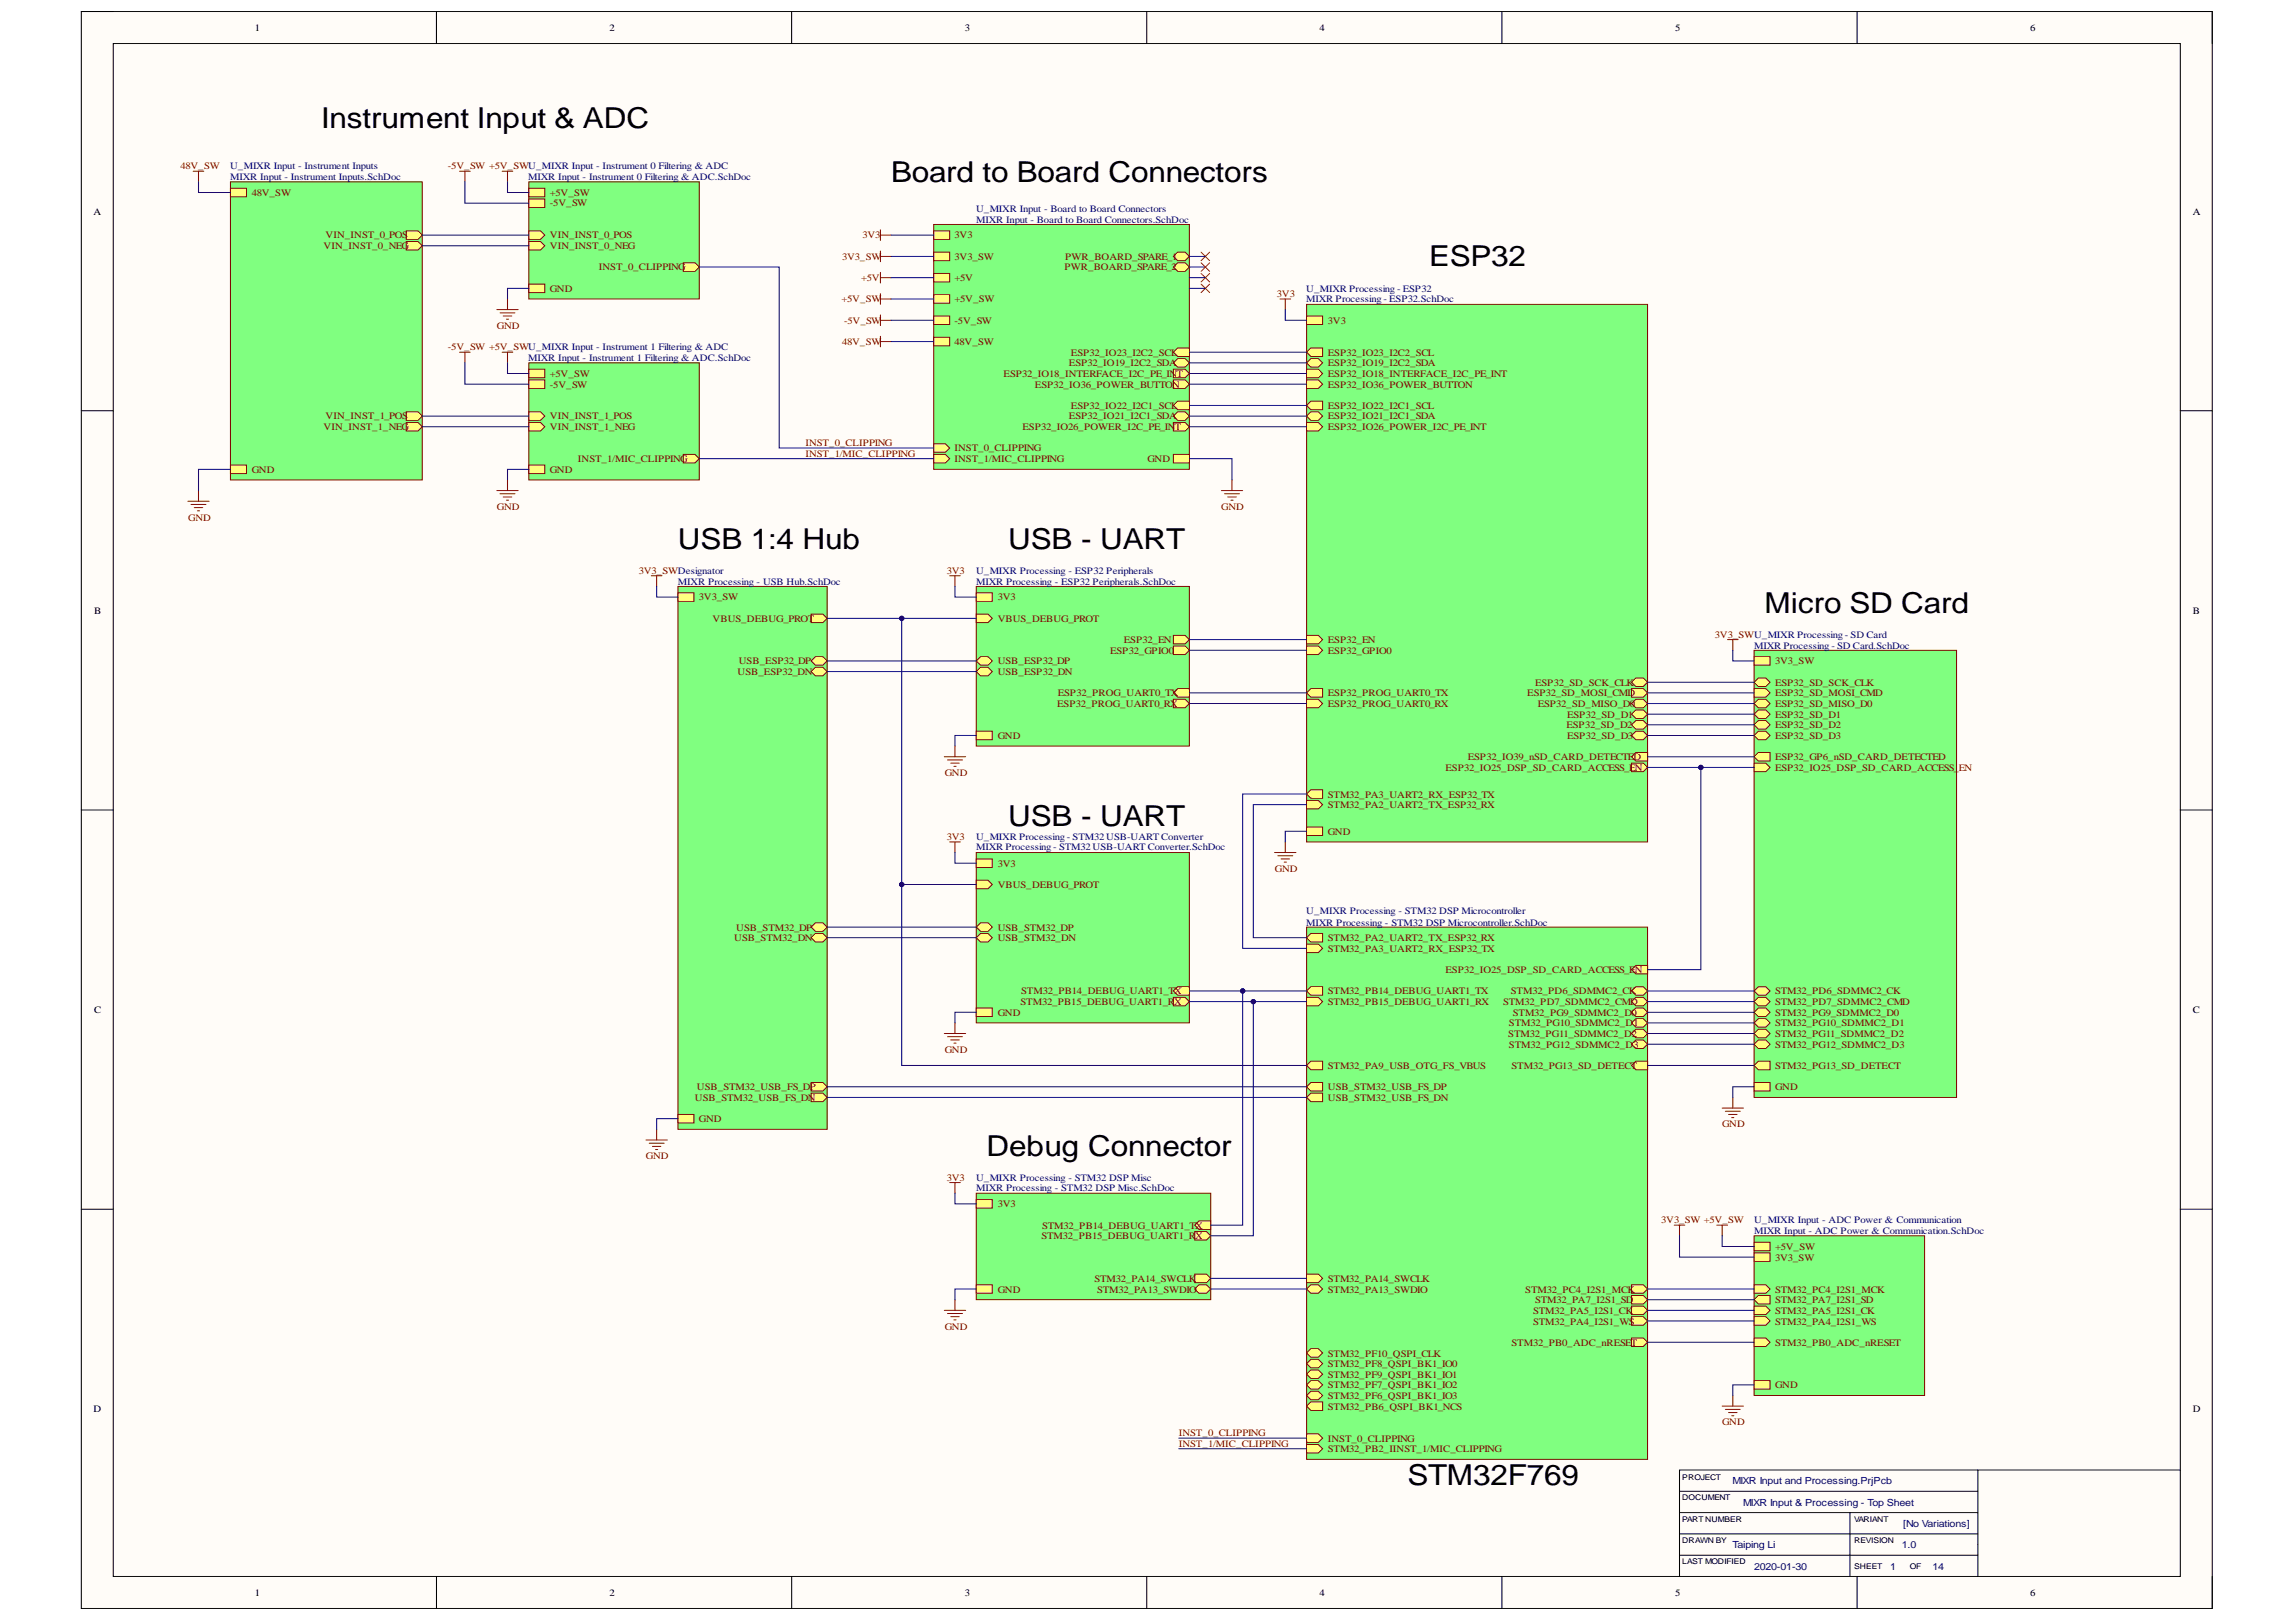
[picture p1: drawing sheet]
<svg xmlns="http://www.w3.org/2000/svg" width="297mm" height="210mm" viewBox="0 0 297 210" stroke-linecap="round" stroke-linejoin="round" font-family="sans-serif">
<defs><g id="words">
<g font-size="3.7">
<text x="41.5" y="16.6">Instrument Input &amp; ADC</text>
<text x="115.3" y="23.5">Board to Board Connectors</text>
<text x="184.9" y="34.5">ESP32</text>
<text x="87.7" y="71">USB 1:4 Hub</text>
<text x="130.4" y="71">USB - UART</text>
<text x="228.3" y="79.3">Micro SD Card</text>
<text x="130.4" y="106.8">USB - UART</text>
<text x="127.6" y="149.5">Debug Connector</text>
<text x="182.1" y="192.2">STM32F769</text>
</g>
<g font-size="1.3">
<text x="33" y="4.1">1</text>
<text x="78.8" y="4.1">2</text>
<text x="124.8" y="4.1">3</text>
<text x="170.7" y="4.1">4</text>
<text x="216.7" y="4.1">5</text>
<text x="262.6" y="4.1">6</text>
<text x="12.1" y="27.8">A</text>
<text x="283.7" y="27.8">A</text>
<text x="12.2" y="79.5">B</text>
<text x="283.7" y="79.5">B</text>
<text x="12.2" y="131.1">C</text>
<text x="283.7" y="131.1">C</text>
<text x="12.1" y="182.8">D</text>
<text x="283.7" y="182.8">D</text>
<text x="33" y="206.5">1</text>
<text x="78.8" y="206.5">2</text>
<text x="124.8" y="206.5">3</text>
<text x="170.7" y="206.5">4</text>
<text x="216.7" y="206.5">5</text>
<text x="262.6" y="206.5">6</text>
</g>
<g font-size="1.3" fill="#800000">
<text x="23.3" y="21.9">48V_SW</text>
<text x="57.9" y="21.9">-5V_SW +5V_SWU_MIXR Input - Instrument 0 Filtering &amp; ADC</text>
<text x="32.6" y="25.4">48V_SW</text>
<text x="71.1" y="26.7">-5V_SW</text>
<text x="71.1" y="25.4">+5V_SW</text>
<text x="41.9" y="32.3">VIN_INST_0_NEG</text>
<text x="42.1" y="30.8">VIN_INST_0_POS</text>
<text x="71.1" y="30.8">VIN_INST_0_POS</text>
<text x="71.1" y="32.3">VIN_INST_0_NEG</text>
<text x="77.5" y="35">INST_0_CLIPPING</text>
<text x="108.9" y="33.6">3V3_SW</text>
<text x="111.6" y="30.8">3V3</text>
<text x="123.5" y="30.8">3V3</text>
<text x="123.5" y="33.6">3V3_SW</text>
<text x="137.7" y="35">PWR_BOARD_SPARE_2</text>
<text x="137.8" y="33.6">PWR_BOARD_SPARE_1</text>
<text x="71.1" y="37.8">GND</text>
<text x="108.9" y="39.1">+5V_SW</text>
<text x="109.2" y="41.9">-5V_SW</text>
<text x="111.4" y="36.4">+5V</text>
<text x="123.5" y="36.4">+5V</text>
<text x="123.5" y="41.9">-5V_SW</text>
<text x="123.5" y="39.1">+5V_SW</text>
<text x="165.2" y="38.5">3V3</text>
<text x="171.8" y="41.9">3V3</text>
<text x="57.9" y="45.3">-5V_SW +5V_SWU_MIXR Input - Instrument 1 Filtering &amp; ADC</text>
<text x="64.3" y="42.6">GND</text>
<text x="108.9" y="44.6">48V_SW</text>
<text x="123.5" y="44.6">48V_SW</text>
<text x="138.3" y="47.4">ESP32_IO19_I2C2_SDA</text>
<text x="138.5" y="46.1">ESP32_IO23_I2C2_SCL</text>
<text x="171.8" y="47.4">ESP32_IO19_I2C2_SDA</text>
<text x="171.8" y="46.1">ESP32_IO23_I2C2_SCL</text>
<text x="71.1" y="50.2">-5V_SW</text>
<text x="71.1" y="48.8">+5V_SW</text>
<text x="129.8" y="48.8">ESP32_IO18_INTERFACE_I2C_PE_INT</text>
<text x="133.9" y="50.2">ESP32_IO36_POWER_BUTTON</text>
<text x="138.5" y="52.9">ESP32_IO22_I2C1_SCL</text>
<text x="171.8" y="50.2">ESP32_IO36_POWER_BUTTON</text>
<text x="171.8" y="52.9">ESP32_IO22_I2C1_SCL</text>
<text x="171.8" y="48.8">ESP32_IO18_INTERFACE_I2C_PE_INT</text>
<text x="41.9" y="55.7">VIN_INST_1_NEG</text>
<text x="42.1" y="54.3">VIN_INST_1_POS</text>
<text x="71.1" y="54.3">VIN_INST_1_POS</text>
<text x="71.1" y="55.7">VIN_INST_1_NEG</text>
<text x="74.8" y="59.8">INST_1/MIC_CLIPPING</text>
<text x="104.2" y="57.7">INST_0_CLIPPING</text>
<text x="104.2" y="59.1">INST_1/MIC_CLIPPING</text>
<text x="123.5" y="59.8">INST_1/MIC_CLIPPING</text>
<text x="123.5" y="58.4">INST_0_CLIPPING</text>
<text x="132.3" y="55.7">ESP32_IO26_POWER_I2C_PE_INT</text>
<text x="138.3" y="54.3">ESP32_IO21_I2C1_SDA</text>
<text x="148.4" y="59.8">GND</text>
<text x="171.8" y="54.3">ESP32_IO21_I2C1_SDA</text>
<text x="171.8" y="55.7">ESP32_IO26_POWER_I2C_PE_INT</text>
<text x="32.6" y="61.2">GND</text>
<text x="71.1" y="61.2">GND</text>
<text x="24.4" y="67.4">GND</text>
<text x="64.3" y="66">GND</text>
<text x="158" y="66">GND</text>
<text x="82.6" y="74.3">3V3_SWDesignator</text>
<text x="90.4" y="77.7">3V3_SW</text>
<text x="122.5" y="74.3">3V3</text>
<text x="129.1" y="77.7">3V3</text>
<text x="92.2" y="80.5">VBUS_DEBUG_PROT</text>
<text x="129.1" y="80.5">VBUS_DEBUG_PROT</text>
<text x="145.4" y="83.3">ESP32_EN</text>
<text x="171.8" y="83.3">ESP32_EN</text>
<text x="221.9" y="82.5">3V3_SWU_MIXR Processing - SD Card</text>
<text x="95.4" y="87.4">USB_ESP32_DN</text>
<text x="95.6" y="86">USB_ESP32_DP</text>
<text x="129.1" y="86">USB_ESP32_DP</text>
<text x="129.1" y="87.4">USB_ESP32_DN</text>
<text x="143.6" y="84.6">ESP32_GPIO0</text>
<text x="171.8" y="84.6">ESP32_GPIO0</text>
<text x="198.6" y="88.8">ESP32_SD_SCK_CLK</text>
<text x="229.6" y="88.8">ESP32_SD_SCK_CLK</text>
<text x="229.6" y="86">3V3_SW</text>
<text x="129.1" y="95.6">GND</text>
<text x="136.8" y="91.5">ESP32_PROG_UART0_RX</text>
<text x="136.9" y="90.1">ESP32_PROG_UART0_TX</text>
<text x="171.8" y="90.1">ESP32_PROG_UART0_TX</text>
<text x="171.8" y="91.5">ESP32_PROG_UART0_RX</text>
<text x="197.6" y="90.1">ESP32_SD_MOSI_CMD</text>
<text x="198.9" y="91.5">ESP32_SD_MISO_D0</text>
<text x="202.7" y="94.2">ESP32_SD_D2</text>
<text x="202.7" y="92.9">ESP32_SD_D1</text>
<text x="202.7" y="95.6">ESP32_SD_D3</text>
<text x="229.6" y="90.1">ESP32_SD_MOSI_CMD</text>
<text x="229.6" y="91.5">ESP32_SD_MISO_D0</text>
<text x="229.6" y="92.9">ESP32_SD_D1</text>
<text x="229.6" y="94.2">ESP32_SD_D2</text>
<text x="229.6" y="95.6">ESP32_SD_D3</text>
<text x="122.2" y="100.4">GND</text>
<text x="187" y="99.7">ESP32_IO25_DSP_SD_CARD_ACCESS_EN</text>
<text x="189.9" y="98.4">ESP32_IO39_nSD_CARD_DETECTED</text>
<text x="229.6" y="98.4">ESP32_GP6_nSD_CARD_DETECTED</text>
<text x="229.6" y="99.7">ESP32_IO25_DSP_SD_CARD_ACCESS_</text>
<text x="253.4" y="99.7">EN</text>
<text x="171.8" y="104.6">STM32_PA2_UART2_TX_ESP32_RX</text>
<text x="171.8" y="103.2">STM32_PA3_UART2_RX_ESP32_TX</text>
<text x="122.5" y="108.7">3V3</text>
<text x="129.1" y="112.2">3V3</text>
<text x="164.9" y="112.8">GND</text>
<text x="171.8" y="108">GND</text>
<text x="129.1" y="114.9">VBUS_DEBUG_PROT</text>
<text x="95" y="121.8">USB_STM32_DN</text>
<text x="95.2" y="120.5">USB_STM32_DP</text>
<text x="129.1" y="120.5">USB_STM32_DP</text>
<text x="129.1" y="121.8">USB_STM32_DN</text>
<text x="171.8" y="121.8">STM32_PA2_UART2_TX_ESP32_RX</text>
<text x="171.8" y="123.2">STM32_PA3_UART2_RX_ESP32_TX</text>
<text x="187" y="126">ESP32_IO25_DSP_SD_CARD_ACCESS_EN</text>
<text x="129.1" y="131.4">GND</text>
<text x="132" y="130.1">STM32_PB15_DEBUG_UART1_RX</text>
<text x="132.1" y="128.7">STM32_PB14_DEBUG_UART1_TX</text>
<text x="171.8" y="128.7">STM32_PB14_DEBUG_UART1_TX</text>
<text x="171.8" y="130.1">STM32_PB15_DEBUG_UART1_RX</text>
<text x="194.5" y="130.1">STM32_PD7_SDMMC2_CMD</text>
<text x="195.5" y="128.7">STM32_PD6_SDMMC2_CK</text>
<text x="195.7" y="131.4">STM32_PG9_SDMMC2_D0</text>
<text x="229.6" y="128.7">STM32_PD6_SDMMC2_CK</text>
<text x="229.6" y="130.1">STM32_PD7_SDMMC2_CMD</text>
<text x="229.6" y="131.4">STM32_PG9_SDMMC2_D0</text>
<text x="122.2" y="136.3">GND</text>
<text x="195.1" y="134.2">STM32_PG11_SDMMC2_D2</text>
<text x="195.2" y="135.6">STM32_PG12_SDMMC2_D3</text>
<text x="195.2" y="132.8">STM32_PG10_SDMMC2_D1</text>
<text x="229.6" y="134.2">STM32_PG11_SDMMC2_D2</text>
<text x="229.6" y="135.6">STM32_PG12_SDMMC2_D3</text>
<text x="229.6" y="132.8">STM32_PG10_SDMMC2_D1</text>
<text x="89.9" y="142.4">USB_STM32_USB_FS_DN</text>
<text x="90.2" y="141.1">USB_STM32_USB_FS_DP</text>
<text x="171.8" y="141.1">USB_STM32_USB_FS_DP</text>
<text x="171.8" y="142.4">USB_STM32_USB_FS_DN</text>
<text x="171.8" y="138.4">STM32_PA9_USB_OTG_FS_VBUS</text>
<text x="195.6" y="138.4">STM32_PG13_SD_DETECT</text>
<text x="229.6" y="138.4">STM32_PG13_SD_DETECT</text>
<text x="229.6" y="141.1">GND</text>
<text x="90.4" y="145.2">GND</text>
<text x="222.8" y="145.9">GND</text>
<text x="83.6" y="150">GND</text>
<text x="122.5" y="152.8">3V3</text>
<text x="129.1" y="156.2">3V3</text>
<text x="134.7" y="160.4">STM32_PB15_DEBUG_UART1_RX</text>
<text x="134.8" y="159">STM32_PB14_DEBUG_UART1_TX</text>
<text x="214.9" y="158.3">3V3_SW +5V_SW</text>
<text x="229.6" y="161.8">+5V_SW</text>
<text x="129.1" y="167.3">GND</text>
<text x="141.6" y="165.9">STM32_PA14_SWCLK</text>
<text x="141.9" y="167.3">STM32_PA13_SWDIO</text>
<text x="171.8" y="165.9">STM32_PA14_SWCLK</text>
<text x="171.8" y="167.3">STM32_PA13_SWDIO</text>
<text x="197.3" y="167.3">STM32_PC4_I2S1_MCK</text>
<text x="229.6" y="167.3">STM32_PC4_I2S1_MCK</text>
<text x="229.6" y="163.1">3V3_SW</text>
<text x="122.2" y="172.1">GND</text>
<text x="198.3" y="170">STM32_PA5_I2S1_CK</text>
<text x="198.3" y="171.4">STM32_PA4_I2S1_WS</text>
<text x="198.6" y="168.6">STM32_PA7_I2S1_SD</text>
<text x="229.6" y="168.6">STM32_PA7_I2S1_SD</text>
<text x="229.6" y="170">STM32_PA5_I2S1_CK</text>
<text x="229.6" y="171.4">STM32_PA4_I2S1_WS</text>
<text x="171.8" y="179.6">STM32_PF7_QSPI_BK1_IO2</text>
<text x="171.8" y="176.9">STM32_PF8_QSPI_BK1_IO0</text>
<text x="171.8" y="178.3">STM32_PF9_QSPI_BK1_IO1</text>
<text x="171.8" y="175.6">STM32_PF10_QSPI_CLK</text>
<text x="195.6" y="174.1">STM32_PB0_ADC_nRESET</text>
<text x="229.6" y="179.6">GND</text>
<text x="229.6" y="174.1">STM32_PB0_ADC_nRESET</text>
<text x="152.5" y="185.9">INST_0_CLIPPING</text>
<text x="171.8" y="181.1">STM32_PF6_QSPI_BK1_IO3</text>
<text x="171.8" y="182.4">STM32_PB6_QSPI_BK1_NCS</text>
<text x="222.8" y="184.4">GND</text>
<text x="152.5" y="187.2">INST_1/MIC_CLIPPING</text>
<text x="171.8" y="186.6">INST_0_CLIPPING</text>
<text x="171.8" y="187.9">STM32_PB2_IINST_1/MIC_CLIPPING</text>
</g>
<g font-size="1.3" fill="#000080">
<text x="29.8" y="21.9">U_MIXR Input - Instrument Inputs</text>
<text x="29.8" y="23.3">MIXR Input - Instrument Inputs.SchDoc</text>
<text x="68.3" y="23.3">MIXR Input - Instrument 0 Filtering &amp; ADC.SchDoc</text>
<text x="126.3" y="27.5">U_MIXR Input - Board to Board Connectors</text>
<text x="126.3" y="28.8">MIXR Input - Board to Board Connectors.SchDoc</text>
<text x="169" y="37.8">U_MIXR Processing - ESP32</text>
<text x="169" y="39.1">MIXR Processing - ESP32.SchDoc</text>
<text x="68.3" y="46.7">MIXR Input - Instrument 1 Filtering &amp; ADC.SchDoc</text>
<text x="87.7" y="75.7">MIXR Processing - USB Hub.SchDoc</text>
<text x="126.3" y="74.3">U_MIXR Processing - ESP32 Peripherals</text>
<text x="126.3" y="75.7">MIXR Processing - ESP32 Peripherals.SchDoc</text>
<text x="226.9" y="83.9">MIXR Processing - SD Card.SchDoc</text>
<text x="126.3" y="108.7">U_MIXR Processing - STM32 USB-UART Converter</text>
<text x="126.3" y="110.1">MIXR Processing - STM32 USB-UART Converter.SchDoc</text>
<text x="169" y="118.3">U_MIXR Processing - STM32 DSP Microcontroller</text>
<text x="169" y="119.8">MIXR Processing - STM32 DSP Microcontroller.SchDoc</text>
<text x="126.3" y="152.8">U_MIXR Processing - STM32 DSP Misc</text>
<text x="126.3" y="154.2">MIXR Processing - STM32 DSP Misc.SchDoc</text>
<text x="226.9" y="158.3">U_MIXR Input - ADC Power &amp; Communication</text>
<text x="226.9" y="159.7">MIXR Input - ADC Power &amp; Communication.SchDoc</text>
<text x="224.1" y="192.1">MIXR Input and Processing.PrjPcb</text>
<text x="225.5" y="194.8">MIXR Input &amp; Processing - Top Sheet</text>
<text x="246.2" y="197.6">[No Variations]</text>
<text x="224.1" y="200.3">Taiping Li</text>
<text x="226.9" y="203.1">2020-01-30</text>
<text x="244.5" y="203.1">1</text>
<text x="246.1" y="200.3">1.0</text>
<text x="250" y="203.1">14</text>
</g>
<g font-size="1">
<text x="217.6" y="191.5">PROJECT</text>
<text x="217.6" y="194.2">DOCUMENT</text>
<text x="217.6" y="197">PARTNUMBER</text>
<text x="239.9" y="197">VARIANT</text>
<text x="217.6" y="199.7">DRAWN BY</text>
<text x="217.6" y="202.5">LAST MODIFIED</text>
<text x="239.9" y="199.7">REVISION</text>
<text x="239.9" y="203">SHEET</text>
<text x="247.1" y="203">OF</text>
</g>
</g></defs>
<path d="M10.5 1.5h275.7v206.7h-275.7z" fill-rule="evenodd" fill="#fffcf8"/>
<path d="M10.5 1.5h275.7v206.7h-275.7z" fill="none" stroke="#000" stroke-width=".13"/>
<path d="M14.7 5.6h267.4v198.4h-267.4z" fill-rule="evenodd" fill="#fffcf8"/>
<g fill="none" stroke="#000" stroke-width=".13">
<path d="M10.5 1.5h4.2M14.7 5.6h267.4v198.4h-267.4zM56.5 1.5v4.1M102.4 1.5v4.1M148.4 1.5v4.1M194.3 1.5v4.1M240.3 1.5v4.1M282.1 1.5h4.1v4.1M10.5 53.2h4.2M282.1 53.2h4.1M10.5 104.8h4.2M282.1 104.8h4.1"/>
<path d="M10.5 156.5h4.2M282.1 156.5h4.1M217.3 193h38.6M217.3 195.7h38.6M217.3 198.5h38.6M239.3 195.7v8.3M255.9 190.2v13.8M282.1 190.2h-64.8v13.8M56.5 204v4.2M102.4 204v4.2M148.4 204v4.2M194.3 204v4.2"/>
<path d="M217.3 201.3h38.6M240.3 204v4.2M286.2 204v4.2"/>
</g>
<path d="M87.7 75.9h19.3v70.2h-19.3z" fill-rule="evenodd" fill="#80ff80"/>
<path d="M87.7 75.9h19.3v70.2h-19.3z" fill="none" stroke="#800000" stroke-width=".13"/>
<path d="M105.5 119.4h1l.5 .6-.5 .5h-1l-.6-.5z" fill-rule="evenodd" fill="#ffff80"/>
<path d="M105.5 119.4h1l.5 .6-.5 .5h-1l-.6-.5z" fill="none" stroke="#800000" stroke-width=".13"/>
<path d="M104.9 121.3l.6-.5h1l.5 .5-.5 .6h-1z" fill-rule="evenodd" fill="#ffff80"/>
<path d="M104.9 121.3l.6-.5h1l.5 .5-.5 .6h-1z" fill="none" stroke="#800000" stroke-width=".13"/>
<path d="M105.5 86.4h1l.5 .5-.5 .6h-1l-.6-.6z" fill-rule="evenodd" fill="#ffff80"/>
<path d="M105.5 86.4h1l.5 .5-.5 .6h-1l-.6-.6z" fill="none" stroke="#800000" stroke-width=".13"/>
<path d="M104.9 141.5h1.6l.5 .5-.5 .6h-1.6z" fill-rule="evenodd" fill="#ffff80"/>
<path d="M104.9 141.5h1.6l.5 .5-.5 .6h-1.6z" fill="none" stroke="#800000" stroke-width=".13"/>
<path d="M104.9 140.1h1.6l.5 .5-.5 .6h-1.6z" fill-rule="evenodd" fill="#ffff80"/>
<path d="M104.9 140.1h1.6l.5 .5-.5 .6h-1.6z" fill="none" stroke="#800000" stroke-width=".13"/>
<path d="M104.9 85.5l.6-.5h1l.5 .5-.5 .6h-1z" fill-rule="evenodd" fill="#ffff80"/>
<path d="M104.9 85.5l.6-.5h1l.5 .5-.5 .6h-1z" fill="none" stroke="#800000" stroke-width=".13"/>
<path d="M87.7 144.2h2.1v1.1h-2.1z" fill-rule="evenodd" fill="#ffff80"/>
<path d="M87.7 144.2h2.1v1.1h-2.1z" fill="none" stroke="#800000" stroke-width=".13"/>
<path d="M104.9 79.5h1.6l.5 .5-.5 .6h-1.6z" fill-rule="evenodd" fill="#ffff80"/>
<path d="M104.9 79.5h1.6l.5 .5-.5 .6h-1.6z" fill="none" stroke="#800000" stroke-width=".13"/>
<path d="M87.7 76.7h2.1v1.1h-2.1z" fill-rule="evenodd" fill="#ffff80"/>
<path d="M87.7 76.7h2.1v1.1h-2.1z" fill="none" stroke="#800000" stroke-width=".13"/>
<path d="M126.3 110.3h27.6v22.1h-27.6z" fill-rule="evenodd" fill="#80ff80"/>
<path d="M126.3 110.3h27.6v22.1h-27.6z" fill="none" stroke="#800000" stroke-width=".13"/>
<path d="M126.3 120l.6-.6h.9l.6 .6-.6 .5h-.9z" fill-rule="evenodd" fill="#ffff80"/>
<path d="M126.3 120l.6-.6h.9l.6 .6-.6 .5h-.9z" fill="none" stroke="#800000" stroke-width=".13"/>
<path d="M126.3 121.3l.6-.5h.9l.6 .5-.6 .6h-.9z" fill-rule="evenodd" fill="#ffff80"/>
<path d="M126.3 121.3l.6-.5h.9l.6 .5-.6 .6h-.9z" fill="none" stroke="#800000" stroke-width=".13"/>
<path d="M151.8 128.2l.6-.5h1.5v1.1h-1.5z" fill-rule="evenodd" fill="#ffff80"/>
<path d="M151.8 128.2l.6-.5h1.5v1.1h-1.5z" fill="none" stroke="#800000" stroke-width=".13"/>
<path d="M151.8 129.1h1.5l.6 .5-.6 .6h-1.5z" fill-rule="evenodd" fill="#ffff80"/>
<path d="M151.8 129.1h1.5l.6 .5-.6 .6h-1.5z" fill="none" stroke="#800000" stroke-width=".13"/>
<path d="M126.3 111.2h2.1v1.1h-2.1z" fill-rule="evenodd" fill="#ffff80"/>
<path d="M126.3 111.2h2.1v1.1h-2.1z" fill="none" stroke="#800000" stroke-width=".13"/>
<path d="M126.3 130.4h2.1v1.1h-2.1z" fill-rule="evenodd" fill="#ffff80"/>
<path d="M126.3 130.4h2.1v1.1h-2.1z" fill="none" stroke="#800000" stroke-width=".13"/>
<path d="M126.3 113.9h1.5l.6 .6-.6 .5h-1.5z" fill-rule="evenodd" fill="#ffff80"/>
<path d="M126.3 113.9h1.5l.6 .6-.6 .5h-1.5z" fill="none" stroke="#800000" stroke-width=".13"/>
<path d="M169 120h44.1v68.9h-44.1z" fill-rule="evenodd" fill="#80ff80"/>
<path d="M169 120h44.1v68.9h-44.1z" fill="none" stroke="#800000" stroke-width=".13"/>
<path d="M211.1 133.7l.5-.5h1l.5 .5-.5 .6h-1z" fill-rule="evenodd" fill="#ffff80"/>
<path d="M211.1 133.7l.5-.5h1l.5 .5-.5 .6h-1z" fill="none" stroke="#800000" stroke-width=".13"/>
<path d="M211.1 135.1l.5-.5h1l.5 .5-.5 .6h-1z" fill-rule="evenodd" fill="#ffff80"/>
<path d="M211.1 135.1l.5-.5h1l.5 .5-.5 .6h-1z" fill="none" stroke="#800000" stroke-width=".13"/>
<path d="M211.1 132.4l.5-.6h1l.5 .6-.5 .5h-1z" fill-rule="evenodd" fill="#ffff80"/>
<path d="M211.1 132.4l.5-.6h1l.5 .6-.5 .5h-1z" fill="none" stroke="#800000" stroke-width=".13"/>
<path d="M211.1 131l.5-.6h1l.5 .6-.5 .6h-1z" fill-rule="evenodd" fill="#ffff80"/>
<path d="M211.1 131l.5-.6h1l.5 .6-.5 .6h-1z" fill="none" stroke="#800000" stroke-width=".13"/>
<path d="M211.1 128.2l.5-.5h1l.5 .5-.5 .6h-1z" fill-rule="evenodd" fill="#ffff80"/>
<path d="M211.1 128.2l.5-.5h1l.5 .5-.5 .6h-1z" fill="none" stroke="#800000" stroke-width=".13"/>
<path d="M211.1 129.6l.5-.5h1l.5 .5-.5 .6h-1z" fill-rule="evenodd" fill="#ffff80"/>
<path d="M211.1 129.6l.5-.5h1l.5 .5-.5 .6h-1z" fill="none" stroke="#800000" stroke-width=".13"/>
<path d="M211.1 166.3h1.5l.5 .5-.5 .6h-1.5z" fill-rule="evenodd" fill="#ffff80"/>
<path d="M211.1 166.3h1.5l.5 .5-.5 .6h-1.5z" fill="none" stroke="#800000" stroke-width=".13"/>
<path d="M211.1 167.6h1.5l.5 .6-.5 .5h-1.5z" fill-rule="evenodd" fill="#ffff80"/>
<path d="M211.1 167.6h1.5l.5 .6-.5 .5h-1.5z" fill="none" stroke="#800000" stroke-width=".13"/>
<path d="M211.1 169h1.5l.5 .6-.5 .5h-1.5z" fill-rule="evenodd" fill="#ffff80"/>
<path d="M211.1 169h1.5l.5 .6-.5 .5h-1.5z" fill="none" stroke="#800000" stroke-width=".13"/>
<path d="M211.1 170.4h1.5l.5 .5-.5 .6h-1.5z" fill-rule="evenodd" fill="#ffff80"/>
<path d="M211.1 170.4h1.5l.5 .5-.5 .6h-1.5z" fill="none" stroke="#800000" stroke-width=".13"/>
<path d="M169 128.2l.6-.5h1.5v1.1h-1.5z" fill-rule="evenodd" fill="#ffff80"/>
<path d="M169 128.2l.6-.5h1.5v1.1h-1.5z" fill="none" stroke="#800000" stroke-width=".13"/>
<path d="M169 129.1h1.6l.5 .5-.5 .6h-1.6z" fill-rule="evenodd" fill="#ffff80"/>
<path d="M169 129.1h1.6l.5 .5-.5 .6h-1.6z" fill="none" stroke="#800000" stroke-width=".13"/>
<path d="M169 140.6l.6-.5h1.5v1.1h-1.5z" fill-rule="evenodd" fill="#ffff80"/>
<path d="M169 140.6l.6-.5h1.5v1.1h-1.5z" fill="none" stroke="#800000" stroke-width=".13"/>
<path d="M169.6 141.5h1.5v1.1h-1.5l-.6-.6z" fill-rule="evenodd" fill="#ffff80"/>
<path d="M169.6 141.5h1.5v1.1h-1.5l-.6-.6z" fill="none" stroke="#800000" stroke-width=".13"/>
<path d="M211.1 137.9l.5-.6h1.5v1.1h-1.5z" fill-rule="evenodd" fill="#ffff80"/>
<path d="M211.1 137.9l.5-.6h1.5v1.1h-1.5z" fill="none" stroke="#800000" stroke-width=".13"/>
<path d="M169 164.9h1.6l.5 .5-.5 .6h-1.6z" fill-rule="evenodd" fill="#ffff80"/>
<path d="M169 164.9h1.6l.5 .5-.5 .6h-1.6z" fill="none" stroke="#800000" stroke-width=".13"/>
<path d="M169 166.8l.6-.5h1l.5 .5-.5 .6h-1z" fill-rule="evenodd" fill="#ffff80"/>
<path d="M169 166.8l.6-.5h1l.5 .5-.5 .6h-1z" fill="none" stroke="#800000" stroke-width=".13"/>
<path d="M169 137.9l.6-.6h1.5v1.1h-1.5z" fill-rule="evenodd" fill="#ffff80"/>
<path d="M169 137.9l.6-.6h1.5v1.1h-1.5z" fill="none" stroke="#800000" stroke-width=".13"/>
<path d="M211.1 173.2h1.5l.5 .5-.5 .6h-1.5z" fill-rule="evenodd" fill="#ffff80"/>
<path d="M211.1 173.2h1.5l.5 .5-.5 .6h-1.5z" fill="none" stroke="#800000" stroke-width=".13"/>
<path d="M169 121.3l.6-.5h1.5v1.1h-1.5z" fill-rule="evenodd" fill="#ffff80"/>
<path d="M169 121.3l.6-.5h1.5v1.1h-1.5z" fill="none" stroke="#800000" stroke-width=".13"/>
<path d="M169 122.2h1.6l.5 .5-.5 .6h-1.6z" fill-rule="evenodd" fill="#ffff80"/>
<path d="M169 122.2h1.6l.5 .5-.5 .6h-1.6z" fill="none" stroke="#800000" stroke-width=".13"/>
<path d="M211.1 125.5l.5-.6h1.5v1.1h-1.5z" fill-rule="evenodd" fill="#ffff80"/>
<path d="M211.1 125.5l.5-.6h1.5v1.1h-1.5z" fill="none" stroke="#800000" stroke-width=".13"/>
<path d="M169 185.5h1.5l.6 .6-.6 .6h-1.5z" fill-rule="evenodd" fill="#ffff80"/>
<path d="M169 185.5h1.5l.6 .6-.6 .6h-1.5z" fill="none" stroke="#800000" stroke-width=".13"/>
<path d="M169 186.9h1.5l.6 .6-.6 .5h-1.5z" fill-rule="evenodd" fill="#ffff80"/>
<path d="M169 186.9h1.5l.6 .6-.6 .5h-1.5z" fill="none" stroke="#800000" stroke-width=".13"/>
<path d="M169 179.2l.6-.5h.9l.6 .5-.6 .6h-.9z" fill-rule="evenodd" fill="#ffff80"/>
<path d="M169 179.2l.6-.5h.9l.6 .5-.6 .6h-.9z" fill="none" stroke="#800000" stroke-width=".13"/>
<path d="M169 176.5l.6-.6h.9l.6 .6-.6 .5h-.9z" fill-rule="evenodd" fill="#ffff80"/>
<path d="M169 176.5l.6-.6h.9l.6 .6-.6 .5h-.9z" fill="none" stroke="#800000" stroke-width=".13"/>
<path d="M169 180.6l.6-.6h.9l.6 .6-.6 .5h-.9z" fill-rule="evenodd" fill="#ffff80"/>
<path d="M169 180.6l.6-.6h.9l.6 .6-.6 .5h-.9z" fill="none" stroke="#800000" stroke-width=".13"/>
<path d="M169 177.8l.6-.5h.9l.6 .5-.6 .6h-.9z" fill-rule="evenodd" fill="#ffff80"/>
<path d="M169 177.8l.6-.5h.9l.6 .5-.6 .6h-.9z" fill="none" stroke="#800000" stroke-width=".13"/>
<path d="M169.6 174.5h.9l.6 .6-.6 .5h-.9l-.6-.5z" fill-rule="evenodd" fill="#ffff80"/>
<path d="M169.6 174.5h.9l.6 .6-.6 .5h-.9l-.6-.5z" fill="none" stroke="#800000" stroke-width=".13"/>
<path d="M169 182l.6-.6h1.5v1.1h-1.5z" fill-rule="evenodd" fill="#ffff80"/>
<path d="M169 182l.6-.6h1.5v1.1h-1.5z" fill="none" stroke="#800000" stroke-width=".13"/>
<path d="M226.9 84.2h26.2v57.8h-26.2z" fill-rule="evenodd" fill="#80ff80"/>
<path d="M226.9 84.2h26.2v57.8h-26.2z" fill="none" stroke="#800000" stroke-width=".13"/>
<path d="M226.9 88.3l.6-.6h.9l.6 .6-.6 .5h-.9z" fill-rule="evenodd" fill="#ffff80"/>
<path d="M226.9 88.3l.6-.6h.9l.6 .6-.6 .5h-.9z" fill="none" stroke="#800000" stroke-width=".13"/>
<path d="M226.9 89.1h1.5l.6 .6-.6 .5h-1.5z" fill-rule="evenodd" fill="#ffff80"/>
<path d="M226.9 89.1h1.5l.6 .6-.6 .5h-1.5z" fill="none" stroke="#800000" stroke-width=".13"/>
<path d="M226.9 91l.6-.5h.9l.6 .5-.6 .6h-.9z" fill-rule="evenodd" fill="#ffff80"/>
<path d="M226.9 91l.6-.5h.9l.6 .5-.6 .6h-.9z" fill="none" stroke="#800000" stroke-width=".13"/>
<path d="M226.9 92.4l.6-.5h.9l.6 .5-.6 .6h-.9z" fill-rule="evenodd" fill="#ffff80"/>
<path d="M226.9 92.4l.6-.5h.9l.6 .5-.6 .6h-.9z" fill="none" stroke="#800000" stroke-width=".13"/>
<path d="M226.9 93.8l.6-.6h.9l.6 .6-.6 .6h-.9z" fill-rule="evenodd" fill="#ffff80"/>
<path d="M226.9 93.8l.6-.6h.9l.6 .6-.6 .6h-.9z" fill="none" stroke="#800000" stroke-width=".13"/>
<path d="M226.9 95.2l.6-.6h.9l.6 .6-.6 .5h-.9z" fill-rule="evenodd" fill="#ffff80"/>
<path d="M226.9 95.2l.6-.6h.9l.6 .6-.6 .5h-.9z" fill="none" stroke="#800000" stroke-width=".13"/>
<path d="M227.5 97.4h1.5v1.1h-1.5l-.6-.6z" fill-rule="evenodd" fill="#ffff80"/>
<path d="M227.5 97.4h1.5v1.1h-1.5l-.6-.6z" fill="none" stroke="#800000" stroke-width=".13"/>
<path d="M226.9 133.7l.6-.5h.9l.6 .5-.6 .6h-.9z" fill-rule="evenodd" fill="#ffff80"/>
<path d="M226.9 133.7l.6-.5h.9l.6 .5-.6 .6h-.9z" fill="none" stroke="#800000" stroke-width=".13"/>
<path d="M226.9 135.1l.6-.5h.9l.6 .5-.6 .6h-.9z" fill-rule="evenodd" fill="#ffff80"/>
<path d="M226.9 135.1l.6-.5h.9l.6 .5-.6 .6h-.9z" fill="none" stroke="#800000" stroke-width=".13"/>
<path d="M226.9 128.2l.6-.5h.9l.6 .5-.6 .6h-.9z" fill-rule="evenodd" fill="#ffff80"/>
<path d="M226.9 128.2l.6-.5h.9l.6 .5-.6 .6h-.9z" fill="none" stroke="#800000" stroke-width=".13"/>
<path d="M226.9 129.6l.6-.5h.9l.6 .5-.6 .6h-.9z" fill-rule="evenodd" fill="#ffff80"/>
<path d="M226.9 129.6l.6-.5h.9l.6 .5-.6 .6h-.9z" fill="none" stroke="#800000" stroke-width=".13"/>
<path d="M226.9 137.9l.6-.6h1.5v1.1h-1.5z" fill-rule="evenodd" fill="#ffff80"/>
<path d="M226.9 137.9l.6-.6h1.5v1.1h-1.5z" fill="none" stroke="#800000" stroke-width=".13"/>
<path d="M226.9 132.4l.6-.6h.9l.6 .6-.6 .5h-.9z" fill-rule="evenodd" fill="#ffff80"/>
<path d="M226.9 132.4l.6-.6h.9l.6 .6-.6 .5h-.9z" fill="none" stroke="#800000" stroke-width=".13"/>
<path d="M227.5 130.4h.9l.6 .6-.6 .6h-.9l-.6-.6z" fill-rule="evenodd" fill="#ffff80"/>
<path d="M227.5 130.4h.9l.6 .6-.6 .6h-.9l-.6-.6z" fill="none" stroke="#800000" stroke-width=".13"/>
<path d="M226.9 140.1h2.1v1.1h-2.1z" fill-rule="evenodd" fill="#ffff80"/>
<path d="M226.9 140.1h2.1v1.1h-2.1z" fill="none" stroke="#800000" stroke-width=".13"/>
<path d="M226.9 85h2.1v1.1h-2.1z" fill-rule="evenodd" fill="#ffff80"/>
<path d="M226.9 85h2.1v1.1h-2.1z" fill="none" stroke="#800000" stroke-width=".13"/>
<path d="M226.9 98.8h1.5l.6 .5-.6 .6h-1.5z" fill-rule="evenodd" fill="#ffff80"/>
<path d="M226.9 98.8h1.5l.6 .5-.6 .6h-1.5z" fill="none" stroke="#800000" stroke-width=".13"/>
<path d="M169 39.4h44.1v69.6h-44.1z" fill-rule="evenodd" fill="#80ff80"/>
<path d="M169 39.4h44.1v69.6h-44.1z" fill="none" stroke="#800000" stroke-width=".13"/>
<path d="M211.1 88.3l.5-.6h1l.5 .6-.5 .5h-1z" fill-rule="evenodd" fill="#ffff80"/>
<path d="M211.1 88.3l.5-.6h1l.5 .6-.5 .5h-1z" fill="none" stroke="#800000" stroke-width=".13"/>
<path d="M211.1 89.1h1.5l.5 .6-.5 .5h-1.5z" fill-rule="evenodd" fill="#ffff80"/>
<path d="M211.1 89.1h1.5l.5 .6-.5 .5h-1.5z" fill="none" stroke="#800000" stroke-width=".13"/>
<path d="M211.1 91l.5-.5h1l.5 .5-.5 .6h-1z" fill-rule="evenodd" fill="#ffff80"/>
<path d="M211.1 91l.5-.5h1l.5 .5-.5 .6h-1z" fill="none" stroke="#800000" stroke-width=".13"/>
<path d="M211.1 92.4l.5-.5h1l.5 .5-.5 .6h-1z" fill-rule="evenodd" fill="#ffff80"/>
<path d="M211.1 92.4l.5-.5h1l.5 .5-.5 .6h-1z" fill="none" stroke="#800000" stroke-width=".13"/>
<path d="M211.1 95.2l.5-.6h1l.5 .6-.5 .5h-1z" fill-rule="evenodd" fill="#ffff80"/>
<path d="M211.1 95.2l.5-.6h1l.5 .6-.5 .5h-1z" fill="none" stroke="#800000" stroke-width=".13"/>
<path d="M169 82.2h1.6l.5 .6-.5 .5h-1.6z" fill-rule="evenodd" fill="#ffff80"/>
<path d="M169 82.2h1.6l.5 .6-.5 .5h-1.6z" fill="none" stroke="#800000" stroke-width=".13"/>
<path d="M169 83.6h1.6l.5 .6-.5 .5h-1.6z" fill-rule="evenodd" fill="#ffff80"/>
<path d="M169 83.6h1.6l.5 .6-.5 .5h-1.6z" fill="none" stroke="#800000" stroke-width=".13"/>
<path d="M169 89.7l.6-.6h1.5v1.1h-1.5z" fill-rule="evenodd" fill="#ffff80"/>
<path d="M169 89.7l.6-.6h1.5v1.1h-1.5z" fill="none" stroke="#800000" stroke-width=".13"/>
<path d="M169 90.5h1.6l.5 .5-.5 .6h-1.6z" fill-rule="evenodd" fill="#ffff80"/>
<path d="M169 90.5h1.6l.5 .5-.5 .6h-1.6z" fill="none" stroke="#800000" stroke-width=".13"/>
<path d="M169 47l.6-.6h1l.5 .6-.5 .5h-1z" fill-rule="evenodd" fill="#ffff80"/>
<path d="M169 47l.6-.6h1l.5 .6-.5 .5h-1z" fill="none" stroke="#800000" stroke-width=".13"/>
<path d="M169 45.6l.6-.6h1.5v1.1h-1.5z" fill-rule="evenodd" fill="#ffff80"/>
<path d="M169 45.6l.6-.6h1.5v1.1h-1.5z" fill="none" stroke="#800000" stroke-width=".13"/>
<path d="M211.1 97.9l.5-.5h1.5v1.1h-1.5z" fill-rule="evenodd" fill="#ffff80"/>
<path d="M211.1 97.9l.5-.5h1.5v1.1h-1.5z" fill="none" stroke="#800000" stroke-width=".13"/>
<path d="M169 49.2h1.6l.5 .5-.5 .6h-1.6z" fill-rule="evenodd" fill="#ffff80"/>
<path d="M169 49.2h1.6l.5 .5-.5 .6h-1.6z" fill="none" stroke="#800000" stroke-width=".13"/>
<path d="M211.1 98.8h1.5l.5 .5-.5 .6h-1.5z" fill-rule="evenodd" fill="#ffff80"/>
<path d="M211.1 98.8h1.5l.5 .5-.5 .6h-1.5z" fill="none" stroke="#800000" stroke-width=".13"/>
<path d="M169.6 53.3h1l.5 .5-.5 .6h-1l-.6-.6z" fill-rule="evenodd" fill="#ffff80"/>
<path d="M169.6 53.3h1l.5 .5-.5 .6h-1l-.6-.6z" fill="none" stroke="#800000" stroke-width=".13"/>
<path d="M169 52.5l.6-.6h1.5v1.1h-1.5z" fill-rule="evenodd" fill="#ffff80"/>
<path d="M169 52.5l.6-.6h1.5v1.1h-1.5z" fill="none" stroke="#800000" stroke-width=".13"/>
<path d="M211.1 93.8l.5-.6h1l.5 .6-.5 .6h-1z" fill-rule="evenodd" fill="#ffff80"/>
<path d="M211.1 93.8l.5-.6h1l.5 .6-.5 .6h-1z" fill="none" stroke="#800000" stroke-width=".13"/>
<path d="M169 54.7h1.6l.5 .5-.5 .6h-1.6z" fill-rule="evenodd" fill="#ffff80"/>
<path d="M169 54.7h1.6l.5 .5-.5 .6h-1.6z" fill="none" stroke="#800000" stroke-width=".13"/>
<path d="M169 40.9h2.1v1.1h-2.1z" fill-rule="evenodd" fill="#ffff80"/>
<path d="M169 40.9h2.1v1.1h-2.1z" fill="none" stroke="#800000" stroke-width=".13"/>
<path d="M169 107h2.1v1.1h-2.1z" fill-rule="evenodd" fill="#ffff80"/>
<path d="M169 107h2.1v1.1h-2.1z" fill="none" stroke="#800000" stroke-width=".13"/>
<path d="M169 103.6h1.6l.5 .5-.5 .6h-1.6z" fill-rule="evenodd" fill="#ffff80"/>
<path d="M169 103.6h1.6l.5 .5-.5 .6h-1.6z" fill="none" stroke="#800000" stroke-width=".13"/>
<path d="M169 102.8l.6-.6h1.5v1.1h-1.5z" fill-rule="evenodd" fill="#ffff80"/>
<path d="M169 102.8l.6-.6h1.5v1.1h-1.5z" fill="none" stroke="#800000" stroke-width=".13"/>
<path d="M169 47.8h1.6l.5 .5-.5 .6h-1.6z" fill-rule="evenodd" fill="#ffff80"/>
<path d="M169 47.8h1.6l.5 .5-.5 .6h-1.6z" fill="none" stroke="#800000" stroke-width=".13"/>
<path d="M126.3 75.9h27.6v20.7h-27.6z" fill-rule="evenodd" fill="#80ff80"/>
<path d="M126.3 75.9h27.6v20.7h-27.6z" fill="none" stroke="#800000" stroke-width=".13"/>
<path d="M126.3 85.5l.6-.5h.9l.6 .5-.6 .6h-.9z" fill-rule="evenodd" fill="#ffff80"/>
<path d="M126.3 85.5l.6-.5h.9l.6 .5-.6 .6h-.9z" fill="none" stroke="#800000" stroke-width=".13"/>
<path d="M126.3 86.9l.6-.5h.9l.6 .5-.6 .6h-.9z" fill-rule="evenodd" fill="#ffff80"/>
<path d="M126.3 86.9l.6-.5h.9l.6 .5-.6 .6h-.9z" fill="none" stroke="#800000" stroke-width=".13"/>
<path d="M151.8 82.2h1.5l.6 .6-.6 .5h-1.5z" fill-rule="evenodd" fill="#ffff80"/>
<path d="M151.8 82.2h1.5l.6 .6-.6 .5h-1.5z" fill="none" stroke="#800000" stroke-width=".13"/>
<path d="M151.8 83.6h1.5l.6 .6-.6 .5h-1.5z" fill-rule="evenodd" fill="#ffff80"/>
<path d="M151.8 83.6h1.5l.6 .6-.6 .5h-1.5z" fill="none" stroke="#800000" stroke-width=".13"/>
<path d="M151.8 89.7l.6-.6h1.5v1.1h-1.5z" fill-rule="evenodd" fill="#ffff80"/>
<path d="M151.8 89.7l.6-.6h1.5v1.1h-1.5z" fill="none" stroke="#800000" stroke-width=".13"/>
<path d="M151.8 90.5h1.5l.6 .5-.6 .6h-1.5z" fill-rule="evenodd" fill="#ffff80"/>
<path d="M151.8 90.5h1.5l.6 .5-.6 .6h-1.5z" fill="none" stroke="#800000" stroke-width=".13"/>
<path d="M126.3 76.7h2.1v1.1h-2.1z" fill-rule="evenodd" fill="#ffff80"/>
<path d="M126.3 76.7h2.1v1.1h-2.1z" fill="none" stroke="#800000" stroke-width=".13"/>
<path d="M126.3 94.6h2.1v1.1h-2.1z" fill-rule="evenodd" fill="#ffff80"/>
<path d="M126.3 94.6h2.1v1.1h-2.1z" fill="none" stroke="#800000" stroke-width=".13"/>
<path d="M126.3 79.5h1.5l.6 .5-.6 .6h-1.5z" fill-rule="evenodd" fill="#ffff80"/>
<path d="M126.3 79.5h1.5l.6 .5-.6 .6h-1.5z" fill="none" stroke="#800000" stroke-width=".13"/>
<path d="M29.8 23.5h24.8v38.6h-24.8z" fill-rule="evenodd" fill="#80ff80"/>
<path d="M29.8 23.5h24.8v38.6h-24.8z" fill="none" stroke="#800000" stroke-width=".13"/>
<path d="M52.6 29.9h1.5l.5 .5-.5 .6h-1.5z" fill-rule="evenodd" fill="#ffff80"/>
<path d="M52.6 29.9h1.5l.5 .5-.5 .6h-1.5z" fill="none" stroke="#800000" stroke-width=".13"/>
<path d="M52.6 31.3h1.5l.5 .5-.5 .6h-1.5z" fill-rule="evenodd" fill="#ffff80"/>
<path d="M52.6 31.3h1.5l.5 .5-.5 .6h-1.5z" fill="none" stroke="#800000" stroke-width=".13"/>
<path d="M52.6 53.3h1.5l.5 .5-.5 .6h-1.5z" fill-rule="evenodd" fill="#ffff80"/>
<path d="M52.6 53.3h1.5l.5 .5-.5 .6h-1.5z" fill="none" stroke="#800000" stroke-width=".13"/>
<path d="M52.6 54.7h1.5l.5 .5-.5 .6h-1.5z" fill-rule="evenodd" fill="#ffff80"/>
<path d="M52.6 54.7h1.5l.5 .5-.5 .6h-1.5z" fill="none" stroke="#800000" stroke-width=".13"/>
<path d="M29.8 24.4h2.1v1.1h-2.1z" fill-rule="evenodd" fill="#ffff80"/>
<path d="M29.8 24.4h2.1v1.1h-2.1z" fill="none" stroke="#800000" stroke-width=".13"/>
<path d="M29.8 60.2h2.1v1.1h-2.1z" fill-rule="evenodd" fill="#ffff80"/>
<path d="M29.8 60.2h2.1v1.1h-2.1z" fill="none" stroke="#800000" stroke-width=".13"/>
<path d="M68.4 47h22.1v15.1h-22.1z" fill-rule="evenodd" fill="#80ff80"/>
<path d="M68.4 47h22.1v15.1h-22.1z" fill="none" stroke="#800000" stroke-width=".13"/>
<path d="M68.4 53.3h1.5l.6 .5-.6 .6h-1.5z" fill-rule="evenodd" fill="#ffff80"/>
<path d="M68.4 53.3h1.5l.6 .5-.6 .6h-1.5z" fill="none" stroke="#800000" stroke-width=".13"/>
<path d="M68.4 54.7h1.5l.6 .5-.6 .6h-1.5z" fill-rule="evenodd" fill="#ffff80"/>
<path d="M68.4 54.7h1.5l.6 .5-.6 .6h-1.5z" fill="none" stroke="#800000" stroke-width=".13"/>
<path d="M88.4 58.8h1.5l.6 .6-.6 .5h-1.5z" fill-rule="evenodd" fill="#ffff80"/>
<path d="M88.4 58.8h1.5l.6 .6-.6 .5h-1.5z" fill="none" stroke="#800000" stroke-width=".13"/>
<path d="M68.4 60.2h2.1v1.1h-2.1z" fill-rule="evenodd" fill="#ffff80"/>
<path d="M68.4 60.2h2.1v1.1h-2.1z" fill="none" stroke="#800000" stroke-width=".13"/>
<path d="M68.4 49.2h2.1v1.1h-2.1z" fill-rule="evenodd" fill="#ffff80"/>
<path d="M68.4 49.2h2.1v1.1h-2.1z" fill="none" stroke="#800000" stroke-width=".13"/>
<path d="M68.4 47.8h2.1v1.1h-2.1z" fill-rule="evenodd" fill="#ffff80"/>
<path d="M68.4 47.8h2.1v1.1h-2.1z" fill="none" stroke="#800000" stroke-width=".13"/>
<path d="M68.4 23.5h22.1v15.2h-22.1z" fill-rule="evenodd" fill="#80ff80"/>
<path d="M68.4 23.5h22.1v15.2h-22.1z" fill="none" stroke="#800000" stroke-width=".13"/>
<path d="M68.4 29.9h1.5l.6 .5-.6 .6h-1.5z" fill-rule="evenodd" fill="#ffff80"/>
<path d="M68.4 29.9h1.5l.6 .5-.6 .6h-1.5z" fill="none" stroke="#800000" stroke-width=".13"/>
<path d="M68.4 31.3h1.5l.6 .5-.6 .6h-1.5z" fill-rule="evenodd" fill="#ffff80"/>
<path d="M68.4 31.3h1.5l.6 .5-.6 .6h-1.5z" fill="none" stroke="#800000" stroke-width=".13"/>
<path d="M88.4 34h1.5l.6 .6-.6 .5h-1.5z" fill-rule="evenodd" fill="#ffff80"/>
<path d="M88.4 34h1.5l.6 .6-.6 .5h-1.5z" fill="none" stroke="#800000" stroke-width=".13"/>
<path d="M68.4 36.8h2.1v1.1h-2.1z" fill-rule="evenodd" fill="#ffff80"/>
<path d="M68.4 36.8h2.1v1.1h-2.1z" fill="none" stroke="#800000" stroke-width=".13"/>
<path d="M68.4 25.7h2.1v1.1h-2.1z" fill-rule="evenodd" fill="#ffff80"/>
<path d="M68.4 25.7h2.1v1.1h-2.1z" fill="none" stroke="#800000" stroke-width=".13"/>
<path d="M68.4 24.4h2.1v1.1h-2.1z" fill-rule="evenodd" fill="#ffff80"/>
<path d="M68.4 24.4h2.1v1.1h-2.1z" fill="none" stroke="#800000" stroke-width=".13"/>
<path d="M226.9 159.9h22.1v20.7h-22.1z" fill-rule="evenodd" fill="#80ff80"/>
<path d="M226.9 159.9h22.1v20.7h-22.1z" fill="none" stroke="#800000" stroke-width=".13"/>
<path d="M226.9 166.3h1.5l.6 .5-.6 .6h-1.5z" fill-rule="evenodd" fill="#ffff80"/>
<path d="M226.9 166.3h1.5l.6 .5-.6 .6h-1.5z" fill="none" stroke="#800000" stroke-width=".13"/>
<path d="M226.9 168.2l.6-.6h1.5v1.1h-1.5z" fill-rule="evenodd" fill="#ffff80"/>
<path d="M226.9 168.2l.6-.6h1.5v1.1h-1.5z" fill="none" stroke="#800000" stroke-width=".13"/>
<path d="M226.9 169h1.5l.6 .6-.6 .5h-1.5z" fill-rule="evenodd" fill="#ffff80"/>
<path d="M226.9 169h1.5l.6 .6-.6 .5h-1.5z" fill="none" stroke="#800000" stroke-width=".13"/>
<path d="M226.9 170.4h1.5l.6 .5-.6 .6h-1.5z" fill-rule="evenodd" fill="#ffff80"/>
<path d="M226.9 170.4h1.5l.6 .5-.6 .6h-1.5z" fill="none" stroke="#800000" stroke-width=".13"/>
<path d="M226.9 160.8h2.1v1.1h-2.1z" fill-rule="evenodd" fill="#ffff80"/>
<path d="M226.9 160.8h2.1v1.1h-2.1z" fill="none" stroke="#800000" stroke-width=".13"/>
<path d="M226.9 162.1h2.1v1.1h-2.1z" fill-rule="evenodd" fill="#ffff80"/>
<path d="M226.9 162.1h2.1v1.1h-2.1z" fill="none" stroke="#800000" stroke-width=".13"/>
<path d="M226.9 178.7h2.1v1.1h-2.1z" fill-rule="evenodd" fill="#ffff80"/>
<path d="M226.9 178.7h2.1v1.1h-2.1z" fill="none" stroke="#800000" stroke-width=".13"/>
<path d="M226.9 173.2h1.5l.6 .5-.6 .6h-1.5z" fill-rule="evenodd" fill="#ffff80"/>
<path d="M226.9 173.2h1.5l.6 .5-.6 .6h-1.5z" fill="none" stroke="#800000" stroke-width=".13"/>
<path d="M126.3 154.4h30.3v13.8h-30.3z" fill-rule="evenodd" fill="#80ff80"/>
<path d="M126.3 154.4h30.3v13.8h-30.3z" fill="none" stroke="#800000" stroke-width=".13"/>
<path d="M126.3 155.2h2.1v1.1h-2.1z" fill-rule="evenodd" fill="#ffff80"/>
<path d="M126.3 155.2h2.1v1.1h-2.1z" fill="none" stroke="#800000" stroke-width=".13"/>
<path d="M154.6 166.8l.5-.5h1l.5 .5-.5 .6h-1z" fill-rule="evenodd" fill="#ffff80"/>
<path d="M154.6 166.8l.5-.5h1l.5 .5-.5 .6h-1z" fill="none" stroke="#800000" stroke-width=".13"/>
<path d="M154.6 164.9h1.5l.5 .5-.5 .6h-1.5z" fill-rule="evenodd" fill="#ffff80"/>
<path d="M154.6 164.9h1.5l.5 .5-.5 .6h-1.5z" fill="none" stroke="#800000" stroke-width=".13"/>
<path d="M154.6 159.4h1.5l.5 .5-.5 .6h-1.5z" fill-rule="evenodd" fill="#ffff80"/>
<path d="M154.6 159.4h1.5l.5 .5-.5 .6h-1.5z" fill="none" stroke="#800000" stroke-width=".13"/>
<path d="M155.1 158h1.5v1.1h-1.5l-.5-.6z" fill-rule="evenodd" fill="#ffff80"/>
<path d="M155.1 158h1.5v1.1h-1.5l-.5-.6z" fill="none" stroke="#800000" stroke-width=".13"/>
<path d="M126.3 166.3h2.1v1.1h-2.1z" fill-rule="evenodd" fill="#ffff80"/>
<path d="M126.3 166.3h2.1v1.1h-2.1z" fill="none" stroke="#800000" stroke-width=".13"/>
<path d="M120.8 29h33.1v31.7h-33.1z" fill-rule="evenodd" fill="#80ff80"/>
<path d="M120.8 29h33.1v31.7h-33.1z" fill="none" stroke="#800000" stroke-width=".13"/>
<path d="M151.8 58.8h2.1v1.1h-2.1z" fill-rule="evenodd" fill="#ffff80"/>
<path d="M151.8 58.8h2.1v1.1h-2.1z" fill="none" stroke="#800000" stroke-width=".13"/>
<path d="M151.8 53.8l.6-.5h.9l.6 .5-.6 .6h-.9z" fill-rule="evenodd" fill="#ffff80"/>
<path d="M151.8 53.8l.6-.5h.9l.6 .5-.6 .6h-.9z" fill="none" stroke="#800000" stroke-width=".13"/>
<path d="M120.8 29.9h2.1v1.1h-2.1z" fill-rule="evenodd" fill="#ffff80"/>
<path d="M120.8 29.9h2.1v1.1h-2.1z" fill="none" stroke="#800000" stroke-width=".13"/>
<path d="M120.8 35.4h2.1v1.1h-2.1z" fill-rule="evenodd" fill="#ffff80"/>
<path d="M120.8 35.4h2.1v1.1h-2.1z" fill="none" stroke="#800000" stroke-width=".13"/>
<path d="M120.8 40.9h2.1v1.1h-2.1z" fill-rule="evenodd" fill="#ffff80"/>
<path d="M120.8 40.9h2.1v1.1h-2.1z" fill="none" stroke="#800000" stroke-width=".13"/>
<path d="M120.8 32.6h2.1v1.1h-2.1z" fill-rule="evenodd" fill="#ffff80"/>
<path d="M120.8 32.6h2.1v1.1h-2.1z" fill="none" stroke="#800000" stroke-width=".13"/>
<path d="M120.8 38.1h2.1v1.1h-2.1z" fill-rule="evenodd" fill="#ffff80"/>
<path d="M120.8 38.1h2.1v1.1h-2.1z" fill="none" stroke="#800000" stroke-width=".13"/>
<path d="M120.8 43.7h2.1v1.1h-2.1z" fill-rule="evenodd" fill="#ffff80"/>
<path d="M120.8 43.7h2.1v1.1h-2.1z" fill="none" stroke="#800000" stroke-width=".13"/>
<path d="M151.8 34.6l.6-.6h.9l.6 .6-.6 .5h-.9z" fill-rule="evenodd" fill="#ffff80"/>
<path d="M151.8 34.6l.6-.6h.9l.6 .6-.6 .5h-.9z" fill="none" stroke="#800000" stroke-width=".13"/>
<path d="M151.8 33.2l.6-.6h.9l.6 .6-.6 .5h-.9z" fill-rule="evenodd" fill="#ffff80"/>
<path d="M151.8 33.2l.6-.6h.9l.6 .6-.6 .5h-.9z" fill="none" stroke="#800000" stroke-width=".13"/>
<path d="M151.8 52.5l.6-.6h1.5v1.1h-1.5z" fill-rule="evenodd" fill="#ffff80"/>
<path d="M151.8 52.5l.6-.6h1.5v1.1h-1.5z" fill="none" stroke="#800000" stroke-width=".13"/>
<path d="M151.8 54.7h1.5l.6 .5-.6 .6h-1.5z" fill-rule="evenodd" fill="#ffff80"/>
<path d="M151.8 54.7h1.5l.6 .5-.6 .6h-1.5z" fill="none" stroke="#800000" stroke-width=".13"/>
<path d="M151.8 47l.6-.6h.9l.6 .6-.6 .5h-.9z" fill-rule="evenodd" fill="#ffff80"/>
<path d="M151.8 47l.6-.6h.9l.6 .6-.6 .5h-.9z" fill="none" stroke="#800000" stroke-width=".13"/>
<path d="M151.8 47.8h1.5l.6 .5-.6 .6h-1.5z" fill-rule="evenodd" fill="#ffff80"/>
<path d="M151.8 47.8h1.5l.6 .5-.6 .6h-1.5z" fill="none" stroke="#800000" stroke-width=".13"/>
<path d="M151.8 49.2h1.5l.6 .5-.6 .6h-1.5z" fill-rule="evenodd" fill="#ffff80"/>
<path d="M151.8 49.2h1.5l.6 .5-.6 .6h-1.5z" fill="none" stroke="#800000" stroke-width=".13"/>
<path d="M151.8 45.6l.6-.6h1.5v1.1h-1.5z" fill-rule="evenodd" fill="#ffff80"/>
<path d="M151.8 45.6l.6-.6h1.5v1.1h-1.5z" fill="none" stroke="#800000" stroke-width=".13"/>
<path d="M120.8 58.8h1.5l.6 .6-.6 .5h-1.5z" fill-rule="evenodd" fill="#ffff80"/>
<path d="M120.8 58.8h1.5l.6 .6-.6 .5h-1.5z" fill="none" stroke="#800000" stroke-width=".13"/>
<path d="M120.8 57.4h1.5l.6 .6-.6 .5h-1.5z" fill-rule="evenodd" fill="#ffff80"/>
<g fill="none" stroke="#800000" stroke-width=".13">
<path d="M25 22.2h1.4M25.7 22.2v1.3M59.5 22.2h1.3M60.1 22.2v1.3M65 22.2h1.3M65.7 22.2v1.3M65.7 38.7v1.4M113.9 29.7v1.4M113.9 32.5v1.4M113.9 35.2v1.4M113.9 38v1.4M113.9 30.4h1.4"/>
<path d="M113.9 33.2h1.4M113.9 38.7h1.4M113.9 35.9h1.4M165.6 38.7h1.4M166.3 38.7v1.4M59.5 45.6h1.3M60.1 45.6v1.4M64.3 40.1h2.7M64.7 40.5h1.9M65 45.6h1.3M65.1 40.9h1.1M65.5 41.3h.3"/>
<path d="M65.7 45.6v1.4M113.9 40.8v1.3M113.9 43.5v1.4M113.9 41.4h1.4M113.9 44.2h1.4M120.8 57.4h1.5l.6 .6-.6 .5h-1.5zM24.3 64.9h2.8M24.7 65.3h1.9M25.1 65.7h1.1M25.5 66.1h.3M25.7 63.5v1.4M64.3 63.5h2.7"/>
<path d="M64.7 63.9h1.9M65.1 64.3h1.1M65.5 64.7h.3M65.7 62.1v1.4M84.3 74.5h1.3M85 74.5v1.4M122.9 74.5h1.3M123.5 74.5v1.4M158 63.5h2.8M158.4 63.9h2M158.8 64.3h1.1M159.2 64.7h.3"/>
<path d="M159.4 62.1v1.4M122.2 97.9h2.7M122.6 98.3h1.9M123 98.8h1.1M123.4 99.2h.3M123.5 96.6v1.3M223.5 82.8h1.4M224.2 82.8v1.4M122.9 109h1.3M123.5 109v1.3M164.9 110.3h2.8M165.3 110.7h1.9"/>
<path d="M165.7 111.2h1.1M166.1 111.6h.3M166.3 109v1.3M122.2 133.7h2.7M122.6 134.2h1.9M123 134.6h1.1M123.4 135h.3M123.5 132.4v1.3M83.6 147.5h2.7M84 147.9h1.9M84.4 148.4h1.1M84.8 148.8h.3"/>
<path d="M85 146.1v1.4M122.9 153h1.3M123.5 153v1.4M216.6 158.5h1.4M217.3 158.5v1.4M222.1 158.5h1.4M222.8 158.5v1.4M222.8 143.4h2.7M223.2 143.8h1.9M223.6 144.2h1.1M224 144.6h.3M224.2 142v1.4"/>
<path d="M122.2 169.6h2.7M122.6 170h1.9M123 170.4h1.1M123.4 170.8h.3M123.5 168.2v1.4M222.8 182h2.7M223.2 182.4h1.9M223.6 182.8h1.1M224 183.2h.3M224.2 180.6v1.4"/>
</g>
<path d="M155.4 32.6l1.1 1.1M155.4 35.4l1.1 1.1M155.4 36.8l1.1 1.1M155.4 34l1.1 1.1M156.5 32.6l-1.1 1.1M156.5 35.4l-1.1 1.1M156.5 36.8l-1.1 1.1M156.5 34l-1.1 1.1" fill="none" stroke="#f00" stroke-width=".13"/>
<path d="M116.7 80v34.5" fill="none" stroke="#000080" stroke-width=".13"/>
<circle cx="116.7" cy="114.5" r=".28" fill="#000080"/>
<circle cx="116.7" cy="114.5" r=".28" fill="none" stroke="#000080" stroke-width=".13"/>
<circle cx="116.7" cy="80" r=".28" fill="#000080"/>
<g fill="none" stroke="#000080" stroke-width=".13">
<path d="M25.7 23.5v1.4h4.1M54.6 31.8h13.8M54.6 30.4h13.8M60.1 23.5v2.8h8.3M65.7 23.5v1.4h2.7M68.4 37.3h-2.7v1.4M90.5 34.6h10.3v23.4h20M54.6 55.2h13.8M54.6 53.8h13.8M60.1 47v2.7h8.3M65.7 47v1.3h2.7M90.5 59.4h30.3"/>
<path d="M29.8 60.7h-4.1v2.8M68.4 60.7h-2.7v1.4M85 75.9v1.4h2.7M107 80h19.3M107 86.9h19.3M107 85.5h19.3M107 120h19.3M107 121.3h19.3M87.7 144.8h-2.7v1.3M107 142h62M107 140.6h62"/>
<circle cx="116.7" cy="80" r=".28"/>
</g>
<circle cx="116.7" cy="80" r=".28" fill="#000080"/>
<g fill="none" stroke="#000080" stroke-width=".13">
<path d="M115.3 38.7h5.5M115.3 35.9h5.5M115.3 33.2h5.5M115.3 30.4h5.5M115.3 44.2h5.5M115.3 41.4h5.5M126.3 114.5h-9.6v23.4h52.3"/>
<circle cx="116.7" cy="80" r=".28"/>
</g>
<circle cx="116.7" cy="114.5" r=".28" fill="#000080"/>
<g fill="none" stroke="#000080" stroke-width=".13">
<path d="M123.5 75.9v1.4h2.8M126.3 95.2h-2.8v1.4M123.5 110.3v1.4h2.8M126.3 131h-2.8v1.4M153.9 129.6h15.1M123.5 154.4v1.4h2.8M126.3 166.8h-2.8v1.4M152.5 187.5h16.5M152.5 186.1h16.5"/>
<circle cx="116.7" cy="114.5" r=".28"/>
</g>
<circle cx="162.1" cy="129.6" r=".28" fill="#000080"/>
<g fill="none" stroke="#000080" stroke-width=".13">
<path d="M153.9 128.2h15.1"/>
<circle cx="162.1" cy="129.6" r=".28"/>
</g>
<circle cx="160.8" cy="128.2" r=".28" fill="#000080"/>
<g fill="none" stroke="#000080" stroke-width=".13">
<path d="M153.9 37.3h2M153.9 35.9h2M153.9 34.6h2M153.9 33.2h2M153.9 59.4h5.5v2.7M153.9 55.2h15.1M153.9 53.8h15.1M153.9 52.5h15.1M153.9 49.7h15.1M153.9 48.3h15.1M153.9 47h15.1M153.9 45.6h15.1"/>
<path d="M153.9 91h15.1M153.9 89.7h15.1M153.9 84.2h15.1M153.9 82.8h15.1M162.1 129.6v30.3h-5.5M156.6 166.8h12.4M156.6 165.4h12.4"/>
<circle cx="160.8" cy="128.2" r=".28"/>
</g>
<circle cx="162.1" cy="129.6" r=".28" fill="#000080"/>
<g fill="none" stroke="#000080" stroke-width=".13">
<path d="M160.8 128.2v30.3h-4.2"/>
<circle cx="162.1" cy="129.6" r=".28"/>
</g>
<circle cx="160.8" cy="128.2" r=".28" fill="#000080"/>
<g fill="none" stroke="#000080" stroke-width=".13">
<path d="M166.3 40.1v1.3h2.7M220 99.3v26.2h-6.9M169 102.8h-8.2v19.9h8.2M169 104.1h-6.9v17.2h6.9M169 107.6h-2.7v1.4M213.1 137.9h13.8M213.1 135.1h13.8M213.1 133.7h13.8M213.1 132.4h13.8M213.1 131h13.8M213.1 129.6h13.8M213.1 128.2h13.8"/>
<path d="M213.1 173.7h13.8M213.1 170.9h13.8M213.1 169.6h13.8M213.1 168.2h13.8M213.1 166.8h13.8"/>
<circle cx="160.8" cy="128.2" r=".28"/>
</g>
<circle cx="220" cy="99.3" r=".27" fill="#000080"/>
<g fill="none" stroke="#000080" stroke-width=".13">
<path d="M213.1 99.3h13.8"/>
<circle cx="220" cy="99.3" r=".27"/>
</g>
<circle cx="220" cy="99.3" r=".27" fill="#000080"/>
<g fill="none" stroke="#000080" stroke-width=".13">
<path d="M213.1 97.9h13.8M213.1 95.2h13.8M213.1 93.8h13.8M213.1 92.4h13.8M213.1 91h13.8M213.1 89.7h13.8M213.1 88.3h13.8M224.2 84.2v1.3h2.7M217.3 159.9v2.8h9.6M222.8 159.9v1.4h4.1M226.9 140.6h-2.7v1.4M226.9 179.2h-2.7v1.4"/>
<circle cx="220" cy="99.3" r=".27"/>
</g>
<use href="#words"/>
</svg>
